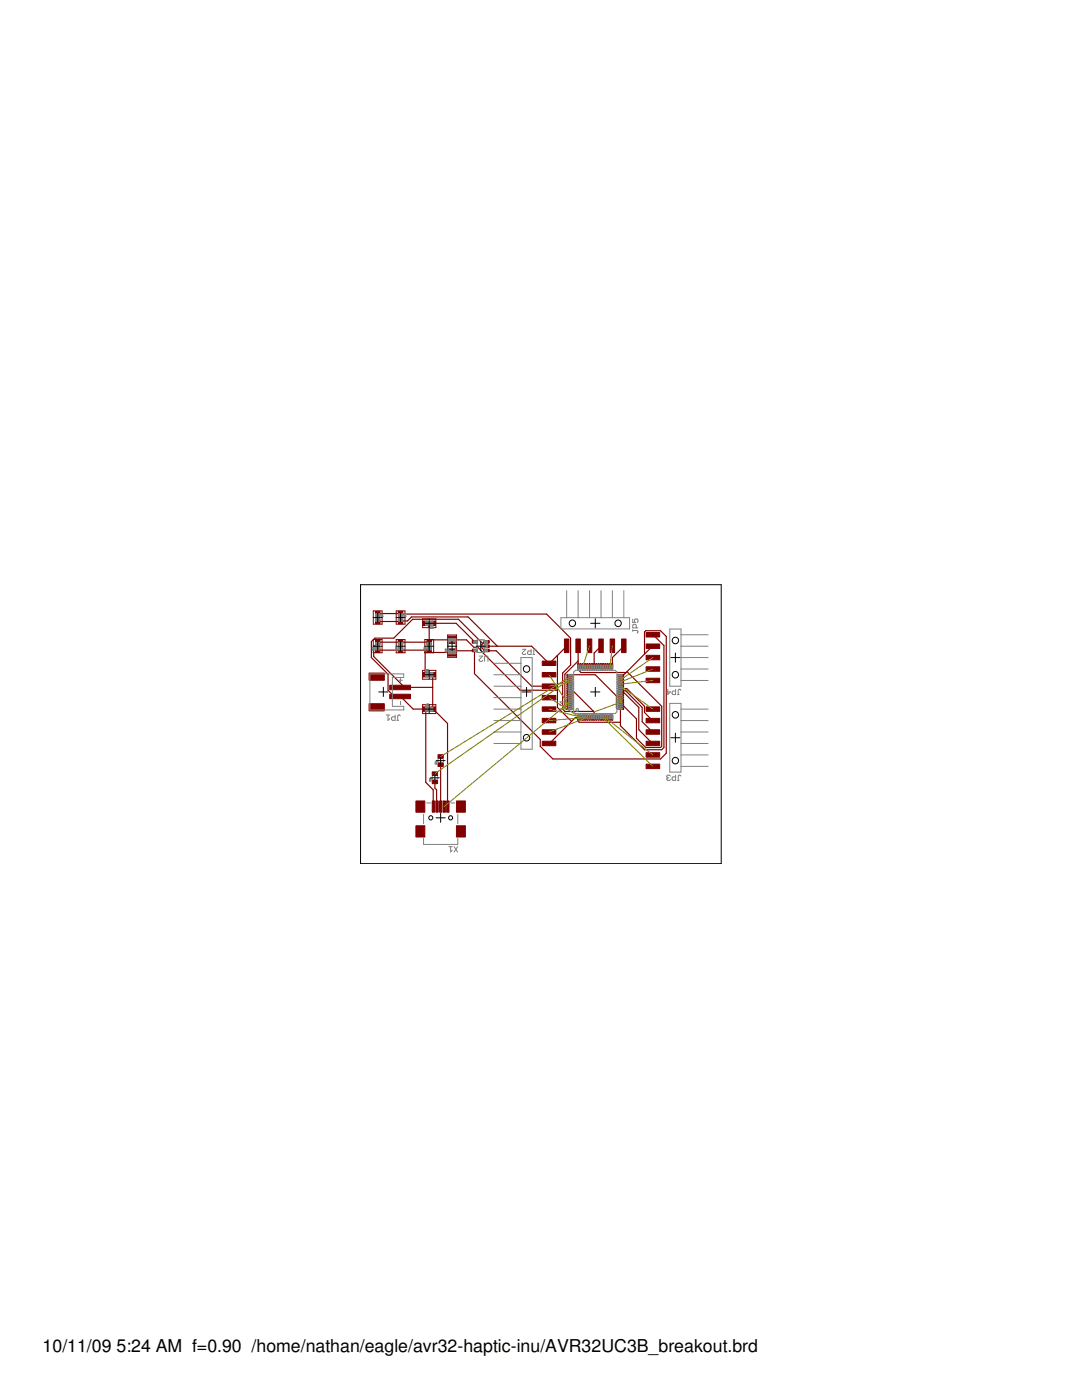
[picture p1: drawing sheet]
<svg xmlns="http://www.w3.org/2000/svg" width="216mm" height="279mm" viewBox="0 0 216 279" stroke-linecap="round" stroke-linejoin="round" font-family="sans-serif">
<defs><g id="words">
<g font-size="3.5">
<text x="8.5" y="269.9">10/11/09</text>
<text x="23.2" y="269.9">5:24 AM f=0.90 /home/nathan/eagle/avr32-haptic-inu/AVR32UC3B_breakout.brd</text>
</g>
</g></defs>
<g fill="#800000" stroke="#800000" stroke-width=".2">
<path d="M79.5 129.2h.9v1h-.9z"/>
<path d="M79.5 127.7h.9v1h-.9z"/>
<path d="M74.9 122h.9v1h-.9z"/>
<path d="M74.9 123.5h.9v1h-.9z"/>
<path d="M85.2 129.2h.9v1h-.9z"/>
<path d="M85.2 127.7h.9v1h-.9z"/>
<path d="M79.5 122h.9v1h-.9z"/>
<path d="M79.5 123.5h.9v1h-.9z"/>
<path d="M74.9 129.2h.9v1h-.9z"/>
<path d="M74.9 127.7h.9v1h-.9z"/>
<path d="M85.9 123.9h1v.9h-1z"/>
<path d="M84.4 123.9h1v.9h-1z"/>
<path d="M89.4 129.5h1.6v1.4h-1.6z"/>
<path d="M89.4 127h1.6v1.4h-1.6z"/>
<path d="M77.8 138.6h4.1v.8h-4.1z"/>
<path d="M77.8 136.8h4.1v.8h-4.1z"/>
<path d="M73.6 140.4h3.1v1.5h-3.1z"/>
<path d="M73.6 134.3h3.1v1.5h-3.1z"/>
<path d="M115.3 142.7h.2v1h-.2z"/>
<path d="M115.7 142.7h.3v1h-.3z"/>
<path d="M116.2 142.7h.2v1h-.2z"/>
<path d="M116.6 142.7h.3v1h-.3z"/>
<path d="M117.1 142.7h.2v1h-.2z"/>
<path d="M117.5 142.7h.3v1h-.3z"/>
<path d="M118 142.7h.2v1h-.2z"/>
<path d="M118.4 142.7h.3v1h-.3z"/>
<path d="M118.9 142.7h.2v1h-.2z"/>
<path d="M119.3 142.7h.3v1h-.3z"/>
<path d="M119.8 142.7h.2v1h-.2z"/>
<path d="M120.2 142.7h.3v1h-.3z"/>
<path d="M120.7 142.7h.2v1h-.2z"/>
<path d="M121.1 142.7h.3v1h-.3z"/>
<path d="M121.6 142.7h.2v1h-.2z"/>
<path d="M122 142.7h.3v1h-.3z"/>
<path d="M123.4 141.3h1v.3h-1z"/>
<path d="M123.4 140.9h1v.2h-1z"/>
<path d="M123.4 140.4h1v.3h-1z"/>
<path d="M123.4 140h1v.2h-1z"/>
<path d="M123.4 139.5h1v.3h-1z"/>
<path d="M123.4 139.1h1v.2h-1z"/>
<path d="M123.4 138.6h1v.3h-1z"/>
<path d="M123.4 138.2h1v.2h-1z"/>
<path d="M123.4 137.8h1v.2h-1z"/>
<path d="M123.4 137.3h1v.2h-1z"/>
<path d="M123.4 136.8h1v.3h-1z"/>
<path d="M123.4 136.4h1v.2h-1z"/>
<path d="M123.4 136h1v.2h-1z"/>
<path d="M123.4 135.5h1v.2h-1z"/>
<path d="M123.4 135h1v.3h-1z"/>
<path d="M123.4 134.6h1v.3h-1z"/>
<path d="M122 132.4h.3v1.1h-.3z"/>
<path d="M121.6 132.4h.2v1.1h-.2z"/>
<path d="M121.1 132.4h.3v1.1h-.3z"/>
<path d="M120.7 132.4h.2v1.1h-.2z"/>
<path d="M120.2 132.4h.3v1.1h-.3z"/>
<path d="M119.8 132.4h.2v1.1h-.2z"/>
<path d="M119.3 132.4h.3v1.1h-.3z"/>
<path d="M118.9 132.4h.2v1.1h-.2z"/>
<path d="M118.4 132.4h.3v1.1h-.3z"/>
<path d="M118 132.4h.2v1.1h-.2z"/>
<path d="M117.5 132.4h.3v1.1h-.3z"/>
<path d="M117.1 132.4h.2v1.1h-.2z"/>
<path d="M116.6 132.4h.3v1.1h-.3z"/>
<path d="M116.2 132.4h.2v1.1h-.2z"/>
<path d="M115.7 132.4h.3v1.1h-.3z"/>
<path d="M115.3 132.4h.2v1.1h-.2z"/>
<path d="M113.1 134.6h1.1v.3h-1.1z"/>
<path d="M113.1 135h1.1v.3h-1.1z"/>
<path d="M113.1 135.5h1.1v.2h-1.1z"/>
<path d="M113.1 136h1.1v.2h-1.1z"/>
<path d="M113.1 136.4h1.1v.2h-1.1z"/>
<path d="M113.1 136.8h1.1v.3h-1.1z"/>
<path d="M113.1 137.3h1.1v.2h-1.1z"/>
<path d="M113.1 137.8h1.1v.2h-1.1z"/>
<path d="M113.1 138.2h1.1v.2h-1.1z"/>
<path d="M113.1 138.6h1.1v.3h-1.1z"/>
<path d="M113.1 139.1h1.1v.2h-1.1z"/>
<path d="M113.1 139.5h1.1v.3h-1.1z"/>
<path d="M113.1 140h1.1v.2h-1.1z"/>
<path d="M113.1 140.4h1.1v.3h-1.1z"/>
<path d="M113.1 140.9h1.1v.2h-1.1z"/>
<path d="M113.1 141.3h1.1v.3h-1.1z"/>
<path d="M87.4 152.2h1.1v.8h-1.1z"/>
<path d="M87.4 150.6h1.1v.7h-1.1z"/>
<path d="M86.3 155.7h1v.7h-1z"/>
<path d="M86.3 154h1v.8h-1z"/>
<path d="M96.6 129.6h1v.5h-1z"/>
<path d="M96.6 128.7h1v.5h-1z"/>
<path d="M96.6 127.8h1v.6h-1z"/>
<path d="M94.2 127.8h1.1v.6h-1.1z"/>
<path d="M94.2 129.6h1.1v.5h-1.1z"/>
<path d="M84.4 141.1h1v.9h-1z"/>
<path d="M85.9 141.1h1v.9h-1z"/>
<path d="M84.4 134.2h1v.9h-1z"/>
<path d="M85.9 134.2h1v.9h-1z"/>
<path d="M128.9 130.8h2.7v.9h-2.7z"/>
<path d="M128.9 128.5h2.7v.9h-2.7z"/>
<path d="M128.9 126.2h2.7v.9h-2.7z"/>
<path d="M128.9 133.1h2.7v.9h-2.7z"/>
<path d="M128.9 135.4h2.7v.8h-2.7z"/>
<path d="M87.7 159.8h.5v2.3h-.5z"/>
<path d="M87 159.8h.4v2.3h-.4z"/>
<path d="M89.1 159.8h.5v2.3h-.5z"/>
<path d="M88.4 159.8h.5v2.3h-.5z"/>
<path d="M91.1 164.8h1.8v2.2h-1.8z"/>
<path d="M83 164.8h1.8v2.2h-1.8z"/>
<path d="M91.1 159.8h1.8v2.3h-1.8z"/>
<path d="M83 159.8h1.8v2.3h-1.8z"/>
<path d="M86.3 159.8h.4v2.3h-.4z"/>
<path d="M108.2 138.8h2.7v.9h-2.7z"/>
<path d="M108.2 141.1h2.7v.9h-2.7z"/>
<path d="M108.2 143.4h2.7v.8h-2.7z"/>
<path d="M108.2 136.5h2.7v.9h-2.7z"/>
<path d="M108.2 134.2h2.7v.9h-2.7z"/>
<path d="M108.2 131.9h2.7v.9h-2.7z"/>
<path d="M108.2 145.6h2.7v.9h-2.7z"/>
<path d="M108.2 147.9h2.7v.9h-2.7z"/>
<path d="M117.2 127.5h.9v2.7h-.9z"/>
<path d="M114.9 127.5h.9v2.7h-.9z"/>
<path d="M112.6 127.5h.9v2.7h-.9z"/>
<path d="M119.5 127.5h.9v2.7h-.9z"/>
<path d="M121.7 127.5h.9v2.7h-.9z"/>
<path d="M124 127.5h.9v2.7h-.9z"/>
<path d="M128.9 145.6h2.7v.9h-2.7z"/>
<path d="M128.9 143.4h2.7v.8h-2.7z"/>
<path d="M128.9 141.1h2.7v.9h-2.7z"/>
<path d="M128.9 147.9h2.7v.9h-2.7z"/>
<path d="M128.9 150.2h2.7v.9h-2.7z"/>
<path d="M128.9 152.5h2.7v.9h-2.7z"/>
</g>
<g fill="#800000" stroke="#800000" stroke-width=".23">
<path d="M75.4 128.2h4.5z"/>
<path d="M85.6 125.1v2.6z"/>
<path d="M85 124.4l.6 .7z"/>
<path d="M85.6 127.7h4.6z"/>
<path d="M85.6 127.7v.5z"/>
<path d="M79.9 128.2h5.7z"/>
<path d="M86.3 134.7v2.5z"/>
<path d="M86.3 137.2v4.3z"/>
<path d="M89.3 144.4v16.5z"/>
<path d="M86.4 141.5l2.9 2.9z"/>
<path d="M80.7 137.2h5.6z"/>
<path d="M79.9 137.2h.8z"/>
<path d="M75.4 128.3l-.8 .8z"/>
<path d="M74.6 129.1v1.9z"/>
<path d="M74.6 131l6.1 6.2z"/>
<path d="M79.8 137.2h.9z"/>
<path d="M114.8 143.2h.6z"/>
<path d="M114 144l-4.4 4.4z"/>
<path d="M114.8 143.2l-.8 .8z"/>
<path d="M123.2 141.5h.6z"/>
<path d="M123 141.3l.2 .2z"/>
<path d="M123 139v2.3z"/>
<path d="M123.1 139l.1-.2z"/>
<path d="M123.2 138.8h.6z"/>
<path d="M123.8 141.5h.1z"/>
<path d="M123.8 138.8h.1z"/>
<path d="M113.7 134.7h5.1z"/>
<path d="M113.6 134.7h.1z"/>
<path d="M118.8 134.7l4.3 4.3z"/>
<path d="M130.3 126.7l2.2 2.1z"/>
<path d="M132.5 128.8v20.4z"/>
<path d="M132 149.6l.5-.4z"/>
<path d="M128.6 149.6h3.4z"/>
<path d="M123.8 144.8l4.8 4.8z"/>
<path d="M123.8 144.1v.7z"/>
<path d="M123.8 141.5v2.6z"/>
<path d="M115.4 143.3v.6z"/>
<path d="M115.4 143.9l.2 .2z"/>
<path d="M115.6 144.1h8.2z"/>
<path d="M115.4 143.2v.1z"/>
<path d="M75.4 124h4.5z"/>
<path d="M99.2 129h6.9z"/>
<path d="M106.1 129l3.4 3.4z"/>
<path d="M97.1 129h2.1z"/>
<path d="M79.9 123.9h1.4z"/>
<path d="M82.1 123.1l-.8 .8z"/>
<path d="M82.1 123.1h11.3z"/>
<path d="M93.4 123.1l5.8 5.9z"/>
<path d="M109.6 132.4l1.6-1.5z"/>
<path d="M113.1 129l-1.9 1.9z"/>
<path d="M111.2 130.9v6.9z"/>
<path d="M111.2 137.8v3.4z"/>
<path d="M111.2 141.2l2.8 2.8z"/>
<path d="M90.2 127.7h2.9z"/>
<path d="M93.1 127.7l1.4 1.5z"/>
<path d="M94.5 129.2h.9z"/>
<path d="M95.4 129.2l.8 .8z"/>
<path d="M96.2 130v.1z"/>
<path d="M96.2 130.1l7.6 7.7z"/>
<path d="M103.8 137.8h7.4z"/>
<path d="M96.6 129.7h.5z"/>
<path d="M96.2 129.3l.4 .4z"/>
<path d="M96.2 128.6v.7z"/>
<path d="M96.6 128.2l-.3 .2z"/>
<path d="M96.2 128.6l.1-.2z"/>
<path d="M96.6 128.2h.5z"/>
<path d="M97.2 129.9h1.8z"/>
<path d="M99 129.9l7.1 7z"/>
<path d="M97.1 129.8l.1 .1z"/>
<path d="M106.1 136.9h3.5z"/>
<path d="M79.9 139l2.5 2.5z"/>
<path d="M82.4 141.5h2.5z"/>
<path d="M86.4 157.6v3.3z"/>
<path d="M85 156.1l1.4 1.5z"/>
<path d="M85 141.5v14.6z"/>
<path d="M82.3 123.6h9.2z"/>
<path d="M78.6 127.4l3.7-3.8z"/>
<path d="M74.8 127.4h3.8z"/>
<path d="M74.1 128l.7-.6z"/>
<path d="M74.1 128v3.2z"/>
<path d="M74.1 131.2l3.3 3.4z"/>
<path d="M77.4 134.6v3.2z"/>
<path d="M77.4 137.8l1.2 1.1z"/>
<path d="M78.6 138.9h1.2z"/>
<path d="M91.5 123.6l4.8 4.8z"/>
<path d="M79.8 138.9v.1z"/>
<path d="M75.4 122.4h4.5z"/>
<path d="M118.6 142.1v1z"/>
<path d="M114.3 137.9l4.1 4z"/>
<path d="M118.4 141.9l.2 .2z"/>
<path d="M113.7 137.9h.6z"/>
<path d="M113.6 137.9h.1z"/>
<path d="M79.9 122.6h29.2z"/>
<path d="M109.1 122.6l4.8 4.8z"/>
<path d="M113.9 127.4v5.3z"/>
<path d="M112.3 134.3l1.6-1.6z"/>
<path d="M112.3 134.3v7.2z"/>
<path d="M112.3 141.5l.4 .5z"/>
<path d="M112.7 142h5.6z"/>
<path d="M90.5 129.9h4.2z"/>
<path d="M90.2 130.2l.3-.3z"/>
<path d="M94.7 129.9l.1-.1z"/>
<path d="M79.9 129.7h4.9z"/>
<path d="M84.8 129.7h.8z"/>
<path d="M84.8 129.7v.5z"/>
<path d="M84.8 130.2v4.5z"/>
<path d="M75.4 129.7h4.5z"/>
<path d="M84.8 130.2h5.4z"/>
<path d="M115.4 131.9v1z"/>
<path d="M115.4 128.9v3z"/>
<path d="M112.9 141.5h.7z"/>
<path d="M112.7 141.3l.2 .2z"/>
<path d="M112.7 134.6v6.7z"/>
<path d="M112.7 134.6l2.7-2.7z"/>
<path d="M123.9 140.6v.3z"/>
<path d="M123.9 134.7h.6z"/>
<path d="M128.6 130.5l1.6-1.5z"/>
<path d="M128.6 130.5l-3.5 3.5z"/>
<path d="M124.9 134.3l.2-.3z"/>
<path d="M124.9 134.3l-.4 .4z"/>
<path d="M124 140.9h.5z"/>
<path d="M124.5 140.9l2.5 2.6z"/>
<path d="M127 143.5v3.8z"/>
<path d="M127 147.3l1.8 1.9z"/>
<path d="M128.8 149.2h3z"/>
<path d="M132 148.9l-.2 .3z"/>
<path d="M132 140.9v8z"/>
<path d="M123.9 141l.1-.1z"/>
<path d="M125.1 134l6.9 6.9z"/>
<path d="M115.4 133.1v.5z"/>
<path d="M115.4 133.6l.5 .6z"/>
<path d="M115.9 134.2h8.9z"/>
<path d="M115.4 133v.1z"/>
<path d="M94.7 130v4.4z"/>
<path d="M94.7 134.4l13.1 13.2z"/>
<path d="M107.8 147.6v1.3z"/>
<path d="M107.8 148.9l2.5 2.6z"/>
<path d="M110.3 151.5h21.5z"/>
<path d="M132.9 150.3l-1.1 1.2z"/>
<path d="M132.9 127v23.3z"/>
<path d="M131.8 125.9l1.1 1.1z"/>
<path d="M128.8 125.9h3z"/>
<path d="M128.8 125.9l-.2 .2z"/>
<path d="M128.6 126.1v4.3z"/>
<path d="M94.8 129.8l-.1 .2z"/>
<path d="M87.9 152.6v8.4z"/>
<path d="M86.8 157.3l.3 .3z"/>
<path d="M87.1 157.6v3.3z"/>
<path d="M86.8 156v1.3z"/>
<path d="M91 124.4l3.7 3.6z"/>
<path d="M86.4 124.4h4.6z"/>
<path d="M94.7 128l.1 .1z"/>
<path d="M123.9 137.4h1.2z"/>
<path d="M125.1 137.4l3.5 3.5z"/>
<path d="M128.6 140.9v1.3z"/>
<path d="M128.6 142.2l1.6 1.6z"/>
<path d="M123.9 137.9h.9z"/>
<path d="M124.8 137.9l3.3 3.3z"/>
<path d="M128.1 141.2v2.8z"/>
<path d="M128.1 144l2.1 2.1z"/>
<path d="M123.9 138.3h.7z"/>
<path d="M124.6 138.3l2.9 2.9z"/>
<path d="M127.5 141.2v4.4z"/>
<path d="M127.5 145.6l2.7 2.8z"/>
<path d="M122.2 131.2v1.7z"/>
<path d="M122.2 131.2l2.3-2.2z"/>
<path d="M118.6 130.3v2.6z"/>
<path d="M118.6 130.3l1.3-1.3z"/>
</g>
<g fill="#800000" stroke="#800000" stroke-width=".2">
<path d="M79.1 127.6v2.7z"/>
<path d="M79.1 127.6h1.7z"/>
<path d="M80.8 127.6v2.7z"/>
<path d="M79.1 130.3h1.7z"/>
<path d="M76.2 121.9v2.7z"/>
<path d="M74.5 124.6h1.7z"/>
<path d="M74.5 121.9v2.7z"/>
<path d="M74.5 121.9h1.7z"/>
<path d="M84.8 127.6v2.7z"/>
<path d="M84.8 127.6h1.7z"/>
<path d="M86.5 127.6v2.7z"/>
<path d="M84.8 130.3h1.7z"/>
<path d="M80.8 121.9v2.7z"/>
<path d="M79.1 124.6h1.7z"/>
<path d="M79.1 121.9v2.7z"/>
<path d="M79.1 121.9h1.7z"/>
<path d="M74.5 127.6v2.7z"/>
<path d="M74.5 127.6h1.7z"/>
<path d="M76.2 127.6v2.7z"/>
<path d="M74.5 130.3h1.7z"/>
<path d="M84.3 125.3h2.7z"/>
<path d="M84.3 123.5v1.8z"/>
<path d="M84.3 123.5h2.7z"/>
<path d="M87 123.5v1.8z"/>
<path d="M89.3 126.7v4.5z"/>
<path d="M91.1 126.7v4.5z"/>
<path d="M89.3 131.2h1.8z"/>
<path d="M89.3 126.7h1.8z"/>
<path d="M84.3 140.6h2.7z"/>
<path d="M87 140.6v1.8z"/>
<path d="M84.3 142.4h2.7z"/>
<path d="M84.3 140.6v1.8z"/>
<path d="M84.3 133.8h2.7z"/>
<path d="M87 133.8v1.7z"/>
<path d="M84.3 135.5h2.7z"/>
<path d="M84.3 133.8v1.7z"/>
</g>
<circle cx="115.2" cy="141.7" r=".26" fill="none" stroke="#808080" stroke-width=".23"/>
<g fill="#808080" stroke="#808080" stroke-width=".2">
<path d="M114.5 142l.3 .4z"/>
<path d="M114.5 134.1v7.9z"/>
<path d="M114.5 134.1l.3-.3z"/>
<path d="M114.8 133.8h7.9z"/>
<path d="M122.7 133.8l.4 .3z"/>
<path d="M123.1 134.1v7.9z"/>
<path d="M123.1 142l-.4 .4z"/>
<path d="M114.8 142.4h7.9z"/>
<path d="M87.4 151.5v.6z"/>
<path d="M88.5 151.5v.6z"/>
<path d="M86.3 155v.5z"/>
<path d="M87.3 155v.5z"/>
<path d="M95.5 127.7h.8z"/>
<path d="M95.5 130.2h.8z"/>
<path d="M95.2 128.7v.5z"/>
<path d="M84.5 162.5v1.9z"/>
<path d="M85.1 160.3h.9z"/>
<path d="M89.9 160.3h.8z"/>
<path d="M91.4 162.5v1.9z"/>
<path d="M79.5 128.6v.7z"/>
<path d="M80.3 128.6v.7z"/>
<path d="M75.8 122.9v.7z"/>
<path d="M75 122.9v.7z"/>
<path d="M85.3 128.6v.7z"/>
<path d="M86 128.6v.7z"/>
<path d="M80.3 122.9v.7z"/>
<path d="M79.6 122.9v.7z"/>
<path d="M75 128.6v.7z"/>
<path d="M75.7 128.6v.7z"/>
<path d="M85.3 124.8h.7z"/>
<path d="M85.3 124h.7z"/>
<path d="M89.5 128.1v1.7z"/>
<path d="M90.9 128.1v1.7z"/>
<path d="M73.8 134.5v7.2z"/>
<path d="M73.8 134.5h6.8z"/>
<path d="M73.8 141.7h6.8z"/>
<path d="M79.9 135.4v.7z"/>
<path d="M79.6 135.8h.7z"/>
<path d="M79.9 140v.7z"/>
<path d="M78.3 135.2v5.8z"/>
<path d="M78.3 141h2.3z"/>
<path d="M80.6 141v.7z"/>
<path d="M80.6 134.5v.7z"/>
<path d="M78.3 135.2h2.3z"/>
<path d="M96.6 127.7v2.5z"/>
<path d="M95.2 127.7v2.5z"/>
<path d="M95.2 127.7h1.4z"/>
<path d="M95.2 130.2h1.4z"/>
<path d="M85.3 141.1h.7z"/>
<path d="M85.3 141.9h.7z"/>
<path d="M85.3 134.3h.7z"/>
<path d="M85.3 135h.7z"/>
<path d="M133.6 125.5v11.4z"/>
<path d="M133.6 136.9h2.3z"/>
<path d="M135.9 135.8v1.1z"/>
<path d="M135.9 133.5v2.3z"/>
<path d="M135.9 131.2v2.3z"/>
<path d="M135.9 129v2.2z"/>
<path d="M135.9 126.7v2.3z"/>
<path d="M135.9 125.5v1.2z"/>
<path d="M133.6 125.5h2.3z"/>
<path d="M135.9 126.7h5.4z"/>
<path d="M135.9 129h5.4z"/>
<path d="M135.9 131.2h5.4z"/>
<path d="M135.9 133.5h5.4z"/>
<path d="M135.9 135.8h5.4z"/>
<path d="M84.5 168.5h6.9z"/>
<path d="M91.4 167.3v1.2z"/>
<path d="M84.5 167.3v1.2z"/>
<path d="M106.2 131.2v18.3z"/>
<path d="M103.9 131.2h2.3z"/>
<path d="M103.9 131.2v1.2z"/>
<path d="M103.9 132.4v2.3z"/>
<path d="M103.9 134.7v2.2z"/>
<path d="M103.9 136.9v2.3z"/>
<path d="M103.9 139.2v2.3z"/>
<path d="M103.9 141.5v2.3z"/>
<path d="M103.9 143.8v5.7z"/>
<path d="M103.9 149.5h2.3z"/>
<path d="M98.6 143.8h5.3z"/>
<path d="M98.6 141.5h5.3z"/>
<path d="M98.6 139.2h5.3z"/>
<path d="M98.6 136.9h5.3z"/>
<path d="M98.6 134.7h5.3z"/>
<path d="M98.6 132.4h5.3z"/>
<path d="M98.6 148.4h5.3z"/>
<path d="M98.6 146.1h5.3z"/>
<path d="M111.9 125.5h13.7z"/>
<path d="M125.6 123.3v2.2z"/>
<path d="M124.5 123.3h1.1z"/>
<path d="M122.2 123.3h2.3z"/>
<path d="M119.9 123.3h2.3z"/>
<path d="M117.6 123.3h2.3z"/>
<path d="M115.4 123.3h2.2z"/>
<path d="M113.1 123.3h2.3z"/>
<path d="M111.9 123.3h1.2z"/>
<path d="M111.9 123.3v2.2z"/>
<path d="M113.1 117.9v5.4z"/>
<path d="M115.4 117.9v5.4z"/>
<path d="M117.6 117.9v5.4z"/>
<path d="M119.9 117.9v5.4z"/>
<path d="M122.2 117.9v5.4z"/>
<path d="M124.5 117.9v5.4z"/>
<path d="M133.6 140.4v13.7z"/>
<path d="M133.6 154.1h2.3z"/>
<path d="M135.9 152.9v1.2z"/>
<path d="M135.9 150.7v2.2z"/>
<path d="M135.9 148.4v2.3z"/>
<path d="M135.9 146.1v2.3z"/>
<path d="M135.9 143.8v2.3z"/>
<path d="M135.9 141.5v2.3z"/>
<path d="M135.9 140.4v1.1z"/>
<path d="M133.6 140.4h2.3z"/>
<path d="M135.9 141.5h5.4z"/>
<path d="M135.9 143.8h5.4z"/>
<path d="M135.9 146.1h5.4z"/>
<path d="M135.9 148.4h5.4z"/>
<path d="M135.9 150.7h5.4z"/>
<path d="M135.9 152.9h5.4z"/>
<path d="M78.9 129.6v.1z"/>
<path d="M79 129.7h.2z"/>
<path d="M79.2 129.6v.1z"/>
<path d="M78.9 129.3l.1 .1z"/>
<path d="M78.9 129.3h.3z"/>
<path d="M79.2 129.2v.2z"/>
<path d="M76.1 122.9v.2z"/>
<path d="M76.1 123.1h.2z"/>
<path d="M76.4 122.9v.2z"/>
<path d="M76.1 122.6h.3z"/>
<path d="M76.1 122.6l.1 .2z"/>
<path d="M76.2 122.6v.2z"/>
<path d="M84.6 129.6v.1z"/>
<path d="M84.7 129.7h.2z"/>
<path d="M84.9 129.6v.1z"/>
<path d="M84.6 129.2v.2z"/>
<path d="M84.6 129.4h.2z"/>
<path d="M84.7 129.3l.1 .1z"/>
<path d="M84.8 129.2h.1z"/>
<path d="M84.9 129.2v.1z"/>
<path d="M80.6 122.9v.2z"/>
<path d="M80.7 123.1h.2z"/>
<path d="M81 122.9v.2z"/>
<path d="M80.6 122.6v.1z"/>
<path d="M81 122.6v.1z"/>
<path d="M74.3 129.6v.1z"/>
<path d="M74.4 129.7h.2z"/>
<path d="M74.7 129.6v.1z"/>
<path d="M74.3 129.2l.1 .1z"/>
<path d="M74.4 129.3l.1 .1z"/>
<path d="M74.5 129.4h.1z"/>
<path d="M74.7 129.2v.1z"/>
<path d="M74.5 129.2v.2z"/>
<path d="M86.3 125.4h.1z"/>
<path d="M86.4 125.1v.3z"/>
<path d="M86.3 125.1h.1z"/>
<path d="M85.9 125.1h.1z"/>
<path d="M85.9 125.1v.3z"/>
<path d="M85.9 125.4h.1z"/>
<path d="M85.9 125.3h.1z"/>
<path d="M88.8 129.9v.1z"/>
<path d="M88.9 130.1h.2z"/>
<path d="M89.2 129.9v.1z"/>
<path d="M89.2 129.5v.2z"/>
<path d="M88.9 129.5l.3 .2z"/>
<path d="M88.8 129.6v.1z"/>
<path d="M79.7 142.7l.2 .2z"/>
<path d="M79.5 142.7h.2z"/>
<path d="M79.4 142.9l.1-.2z"/>
<path d="M79.4 142.9v.9z"/>
<path d="M79.2 143.8h.3z"/>
<path d="M78.8 142.7v1.1z"/>
<path d="M78.3 143.8h.5z"/>
<path d="M78.1 143.6l.2 .2z"/>
<path d="M78.1 143.2v.4z"/>
<path d="M78.1 143.2l.2-.1z"/>
<path d="M78.3 143.1h.5z"/>
<path d="M77.8 143.4l-.4 .4z"/>
<path d="M77.4 142.7v1.1z"/>
<path d="M77.1 142.7h.7z"/>
<path d="M111.7 141.5h.9z"/>
<path d="M112.6 141.5l.2-.2z"/>
<path d="M112.8 140.9v.4z"/>
<path d="M112.6 140.8l.2 .1z"/>
<path d="M111.7 140.8h.9z"/>
<path d="M111.7 140.1l.4 .3z"/>
<path d="M111.7 140.1h1.1z"/>
<path d="M112.8 139.7v.7z"/>
<path d="M86.8 152.5h.4z"/>
<path d="M86.8 152.3v.2z"/>
<path d="M86.9 152.2h.1z"/>
<path d="M87.1 152.3v.2z"/>
<path d="M87.1 152.4l.1-.2z"/>
<path d="M86.8 152l.2 .1z"/>
<path d="M86.8 152h.4z"/>
<path d="M87.2 151.9v.2z"/>
<path d="M85.7 155.9h.3z"/>
<path d="M85.7 155.7v.2z"/>
<path d="M85.7 155.7h.2z"/>
<path d="M85.9 155.7v.2z"/>
<path d="M85.9 155.8l.1-.1z"/>
<path d="M86 155.3v.3z"/>
<path d="M85.8 155.3l.2 .3z"/>
<path d="M85.7 155.4v.1z"/>
<path d="M97.4 131.1v.9z"/>
<path d="M97.2 130.9l.2 .2z"/>
<path d="M96.8 130.9h.4z"/>
<path d="M96.8 130.9l-.1 .2z"/>
<path d="M96.7 131.1v.9z"/>
<path d="M95.6 130.9h.7z"/>
<path d="M96.3 130.9l-.7 .8z"/>
<path d="M95.6 131.7v.1z"/>
<path d="M95.6 131.8l.2 .2z"/>
<path d="M95.8 132h.3z"/>
<path d="M96.1 132l.2-.2z"/>
<path d="M85.3 140.8h.1z"/>
<path d="M85.5 140.5v.3z"/>
<path d="M85.3 140.5h.1z"/>
<path d="M84.9 140.8h.3z"/>
<path d="M84.9 140.8l.3-.3z"/>
<path d="M85.3 134h.1z"/>
<path d="M85.5 133.7v.2z"/>
<path d="M85.3 133.6h.1z"/>
<path d="M85 134h.1z"/>
<path d="M85 133.6h.1z"/>
<path d="M85 133.8h.1z"/>
<path d="M135.7 137.6l.2 .2z"/>
<path d="M135.5 137.6h.2z"/>
<path d="M135.5 137.6l-.2 .2z"/>
<path d="M135.3 137.8v.8z"/>
<path d="M135.2 138.6h.3z"/>
<path d="M134.8 137.6v1z"/>
<path d="M134.3 138.6h.5z"/>
<path d="M134.1 138.4l.2 .2z"/>
<path d="M134.1 138.1v.3z"/>
<path d="M134.1 138.1l.2-.2z"/>
<path d="M134.3 137.9h.5z"/>
<path d="M133.2 137.6v1z"/>
<path d="M133.2 138.6l.6-.5z"/>
<path d="M133.1 138.1h.7z"/>
<path d="M90.6 169l.7 1z"/>
<path d="M91.3 169l-.7 1z"/>
<path d="M90.3 169.7l-.4 .3z"/>
<path d="M89.9 169v1z"/>
<path d="M89.6 169h.7z"/>
<path d="M106.9 129.6l.1 .1z"/>
<path d="M106.7 129.6h.2z"/>
<path d="M106.7 129.6l-.2 .1z"/>
<path d="M106.5 129.7v.9z"/>
<path d="M106.3 130.6h.4z"/>
<path d="M106 129.6v1z"/>
<path d="M105.5 130.6h.5z"/>
<path d="M105.3 130.4l.2 .2z"/>
<path d="M105.3 130.1v.3z"/>
<path d="M105.5 129.9l-.2 .2z"/>
<path d="M105.5 129.9h.5z"/>
<path d="M104.2 129.6h.7z"/>
<path d="M104.9 129.6l-.7 .7z"/>
<path d="M104.2 130.3v.1z"/>
<path d="M104.2 130.4l.2 .2z"/>
<path d="M104.4 130.6h.4z"/>
<path d="M104.9 130.4l-.1 .2z"/>
<path d="M127.3 126.2l-.2 .2z"/>
<path d="M127.3 126v.2z"/>
<path d="M127.1 125.8l.2 .2z"/>
<path d="M126.3 125.8h.8z"/>
<path d="M126.3 125.7v.3z"/>
<path d="M126.3 125.3h1z"/>
<path d="M126.3 124.8v.5z"/>
<path d="M126.3 124.8l.1-.2z"/>
<path d="M126.4 124.6h.4z"/>
<path d="M126.8 124.6l.2 .2z"/>
<path d="M127 124.8v.5z"/>
<path d="M126.3 123.5v.7z"/>
<path d="M126.3 124.2h.5z"/>
<path d="M126.6 123.9l.2 .3z"/>
<path d="M126.6 123.7v.2z"/>
<path d="M126.6 123.7l.2-.2z"/>
<path d="M126.8 123.5h.3z"/>
<path d="M127.1 123.5l.2 .2z"/>
<path d="M127.3 123.7v.4z"/>
<path d="M127.3 124.1l-.2 .1z"/>
<path d="M135.7 154.7l.2 .2z"/>
<path d="M135.5 154.7h.2z"/>
<path d="M135.5 154.7l-.2 .2z"/>
<path d="M135.3 154.9v.8z"/>
<path d="M135.2 155.7h.3z"/>
<path d="M134.8 154.7v1z"/>
<path d="M134.3 155.7h.5z"/>
<path d="M134.1 155.6l.2 .1z"/>
<path d="M134.1 155.2v.4z"/>
<path d="M134.3 155l-.2 .2z"/>
<path d="M134.3 155h.5z"/>
<path d="M133.6 155.7l.2-.1z"/>
<path d="M133.2 155.7h.4z"/>
<path d="M133.1 155.6l.1 .1z"/>
<path d="M133.1 155.4v.2z"/>
<path d="M133.1 155.4l.1-.2z"/>
<path d="M133.2 155.2h.2z"/>
<path d="M133.1 155l.1 .2z"/>
<path d="M133.1 154.9v.1z"/>
<path d="M133.1 154.9l.1-.2z"/>
<path d="M133.2 154.7h.4z"/>
<path d="M133.6 154.7l.2 .2z"/>
</g>
<g fill="#808080" stroke="#808080" stroke-width=".2">
<path d="M115.3 142.4h.2v1.1h-.2z"/>
<path d="M115.8 142.4h.1v1.1h-.1z"/>
<path d="M116.2 142.4h.2v1.1h-.2z"/>
<path d="M116.7 142.4h.1v1.1h-.1z"/>
<path d="M117.1 142.4h.2v1.1h-.2z"/>
<path d="M117.6 142.4h.1v1.1h-.1z"/>
<path d="M118 142.4h.2v1.1h-.2z"/>
<path d="M118.5 142.4h.1v1.1h-.1z"/>
<path d="M118.9 142.4h.2v1.1h-.2z"/>
<path d="M119.4 142.4h.1v1.1h-.1z"/>
<path d="M119.8 142.4h.2v1.1h-.2z"/>
<path d="M120.3 142.4h.1v1.1h-.1z"/>
<path d="M120.7 142.4h.2v1.1h-.2z"/>
<path d="M121.2 142.4h.1v1.1h-.1z"/>
<path d="M121.6 142.4h.2v1.1h-.2z"/>
<path d="M122.1 142.4h.1v1.1h-.1z"/>
<path d="M123.1 141.4h1.1v.2h-1.1z"/>
<path d="M123.1 140.9h1.1v.2h-1.1z"/>
<path d="M123.1 140.5h1.1v.2h-1.1z"/>
<path d="M123.1 140h1.1v.2h-1.1z"/>
<path d="M123.1 139.6h1.1v.2h-1.1z"/>
<path d="M123.1 139.1h1.1v.2h-1.1z"/>
<path d="M123.1 138.7h1.1v.2h-1.1z"/>
<path d="M123.1 138.2h1.1v.2h-1.1z"/>
<path d="M123.1 137.8h1.1v.2h-1.1z"/>
<path d="M123.1 137.3h1.1v.2h-1.1z"/>
<path d="M123.1 136.9h1.1v.2h-1.1z"/>
<path d="M123.1 136.4h1.1v.2h-1.1z"/>
<path d="M123.1 136h1.1v.2h-1.1z"/>
<path d="M123.1 135.5h1.1v.2h-1.1z"/>
<path d="M123.1 135.1h1.1v.2h-1.1z"/>
<path d="M123.1 134.6h1.1v.2h-1.1z"/>
<path d="M122.1 132.7h.1v1.1h-.1z"/>
<path d="M121.6 132.7h.2v1.1h-.2z"/>
<path d="M121.2 132.7h.1v1.1h-.1z"/>
<path d="M120.7 132.7h.2v1.1h-.2z"/>
<path d="M120.3 132.7h.1v1.1h-.1z"/>
<path d="M119.8 132.7h.2v1.1h-.2z"/>
<path d="M119.4 132.7h.1v1.1h-.1z"/>
<path d="M118.9 132.7h.2v1.1h-.2z"/>
<path d="M118.5 132.7h.1v1.1h-.1z"/>
<path d="M118 132.7h.2v1.1h-.2z"/>
<path d="M117.6 132.7h.1v1.1h-.1z"/>
<path d="M117.1 132.7h.2v1.1h-.2z"/>
<path d="M116.7 132.7h.1v1.1h-.1z"/>
<path d="M116.2 132.7h.2v1.1h-.2z"/>
<path d="M115.8 132.7h.1v1.1h-.1z"/>
<path d="M115.3 132.7h.2v1.1h-.2z"/>
<path d="M113.4 134.6h1v.2h-1z"/>
<path d="M113.4 135.1h1v.2h-1z"/>
<path d="M113.4 135.5h1v.2h-1z"/>
<path d="M113.4 136h1v.2h-1z"/>
<path d="M113.4 136.4h1v.2h-1z"/>
<path d="M113.4 136.9h1v.2h-1z"/>
<path d="M113.4 137.3h1v.2h-1z"/>
<path d="M113.4 137.8h1v.2h-1z"/>
<path d="M113.4 138.2h1v.2h-1z"/>
<path d="M113.4 138.7h1v.2h-1z"/>
<path d="M113.4 139.1h1v.2h-1z"/>
<path d="M113.4 139.6h1v.2h-1z"/>
<path d="M113.4 140h1v.2h-1z"/>
<path d="M113.4 140.5h1v.2h-1z"/>
<path d="M113.4 140.9h1v.2h-1z"/>
<path d="M113.4 141.4h1v.2h-1z"/>
<path d="M79.5 129.3h.8v.4h-.8z"/>
<path d="M79.5 128.2h.8v.5h-.8z"/>
<path d="M74.9 122.5h.9v.5h-.9z"/>
<path d="M74.9 123.5h.9v.5h-.9z"/>
<path d="M85.2 129.3h.9v.4h-.9z"/>
<path d="M85.2 128.2h.9v.5h-.9z"/>
<path d="M79.5 122.5h.9v.5h-.9z"/>
<path d="M79.5 123.5h.9v.5h-.9z"/>
<path d="M74.9 129.3h.9v.4h-.9z"/>
<path d="M74.9 128.2h.9v.5h-.9z"/>
<path d="M85.9 124h.5v.8h-.5z"/>
<path d="M84.9 124h.5v.8h-.5z"/>
<path d="M89.4 129.8h1.6v.7h-1.6z"/>
<path d="M89.4 127.4h1.6v.7h-1.6z"/>
<path d="M96.7 129.6h.6v.4h-.6z"/>
<path d="M96.7 128.7h.6v.5h-.6z"/>
<path d="M96.7 127.9h.6v.4h-.6z"/>
<path d="M94.6 127.9h.6v.4h-.6z"/>
<path d="M94.6 129.6h.6v.4h-.6z"/>
<path d="M84.9 141.1h.4v.8h-.4z"/>
<path d="M85.9 141.1h.5v.8h-.5z"/>
<path d="M84.9 134.2h.4v.9h-.4z"/>
<path d="M85.9 134.2h.5v.9h-.5z"/>
</g>
<g fill="#000" stroke="#000" stroke-width=".2">
<path d="M71.9 116.7v55.7zM71.9 116.7h72zM75.4 122.4v1.7zM75.4 128.1v1.8zM74.5 123.3h1.8zM74.5 129h1.8zM76.5 137.2v1.8zM75.6 138.1h1.8zM79.9 128.1v1.8zM79.9 122.4v1.7zM79 129h1.8zM79 123.3h1.8z"/>
<path d="M85.6 128.1v1.8zM85.6 123.5v1.8zM85.6 133.8v1.7zM84.7 129h1.8zM84.7 124.4h1.8zM84.7 134.7h1.8zM90.2 128v1.9zM89.3 129h1.8zM95.9 128v1.9zM95 129h1.8zM105.1 137.2v1.8zM104.2 138.1h1.8z"/>
<path d="M118.8 137.2v1.8zM118.8 123.5v1.8zM117.9 138.1h1.8zM117.9 124.4h1.8zM134.8 130.3v1.9zM133.9 131.2h1.8zM85.6 140.6v1.8zM84.7 141.5h1.8zM86.8 154.3v1.8zM85.9 155.2h1.8zM87.9 150.9v1.8zM87 151.8h1.8z"/>
<path d="M134.8 146.3v1.8zM133.9 147.2h1.8zM71.9 172.4h72zM87.9 162.3v1.8zM87 163.2h1.8zM143.9 116.7v55.7z"/>
</g>
<g fill="none" stroke="#000" stroke-width=".2">
<circle cx="105.1" cy="133.5" r=".64"/>
<circle cx="114.2" cy="124.4" r=".64"/>
<circle cx="123.3" cy="124.4" r=".64"/>
<circle cx="134.8" cy="127.8" r=".64"/>
<circle cx="134.8" cy="134.7" r=".64"/>
<circle cx="105.1" cy="147.2" r=".64"/>
<circle cx="134.8" cy="142.7" r=".64"/>
<circle cx="134.8" cy="151.8" r=".64"/>
<circle cx="85.9" cy="163.2" r=".41"/>
<circle cx="89.9" cy="163.2" r=".41"/>
</g>
<g fill="#808000" stroke="#808000" stroke-width=".2">
<path d="M109.6 136.9l4-.8z"/>
<path d="M113.6 136.5v1.4z"/>
<path d="M118.6 142.1l5.3-2z"/>
<path d="M123.9 139.2v.9z"/>
<path d="M123.9 139.7v.9z"/>
<path d="M123.9 136.5l6.4-.7z"/>
<path d="M123.9 136.1l6.4-2.6z"/>
<path d="M86.8 154.4l26.8-18.8z"/>
<path d="M87.9 151l25.7-15.8z"/>
<path d="M109.6 139.2l6.2 4z"/>
<path d="M109.6 141.5l6.7 1.7z"/>
<path d="M109.6 143.8l7.2-.6z"/>
<path d="M109.6 146.1l7.6-2.9z"/>
<path d="M123.9 135.6l6.4-4.4z"/>
<path d="M123.9 137l6.4 4.5z"/>
<path d="M120.8 143.2l9.5 7.5z"/>
<path d="M120.4 143.2l9.9 9.7z"/>
<path d="M122.2 128.9l-.5 4.1z"/>
<path d="M117.6 128.9l-1.3 4.1z"/>
<path d="M88.6 161l25-20.9z"/>
<path d="M109.6 134.7l4 6.3z"/>
</g>
<use href="#words"/>
</svg>
